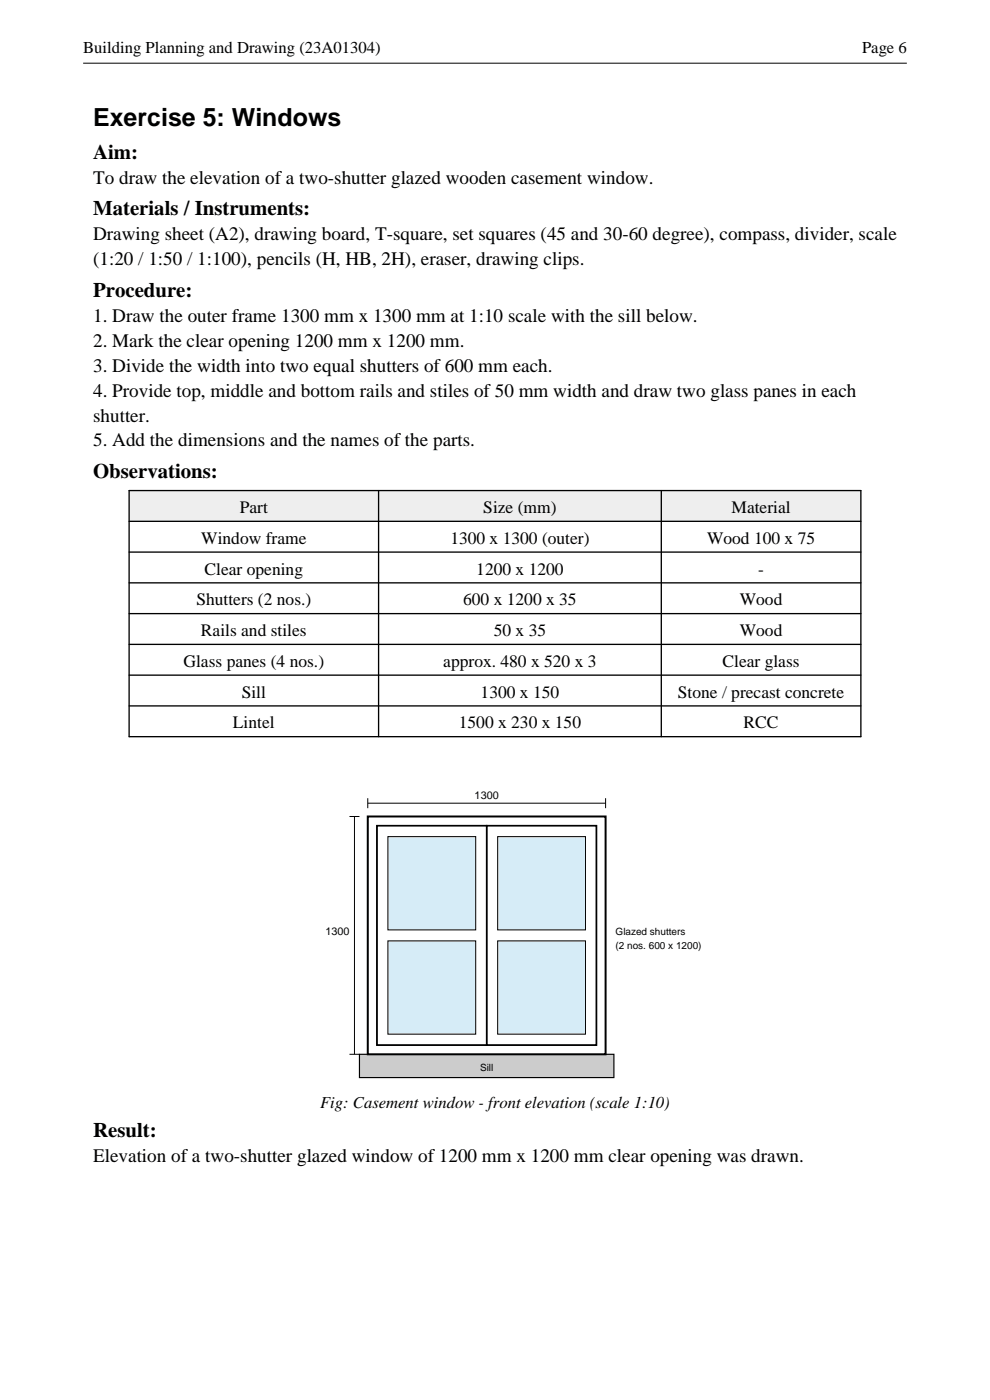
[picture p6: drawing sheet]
<svg xmlns="http://www.w3.org/2000/svg" width="210mm" height="297mm" viewBox="0 0 210 297" stroke-linecap="round" stroke-linejoin="round" font-family="sans-serif">
<defs><g id="words">
<text font-size="5.3" x="19.8" y="26.8">Exercise 5: Windows</text>
<g font-size="4.4">
<text x="19.8" y="33.7">Aim:</text>
<text x="19.8" y="45.7">Materials / Instruments:</text>
<text x="19.8" y="63">Procedure:</text>
<text x="19.8" y="101.4">Observations:</text>
<text x="19.8" y="241.1">Result:</text>
</g>
<g font-size="4.1">
<text x="19.8" y="39">To draw the elevation of a two-shutter glazed wooden casement window.</text>
<text x="19.8" y="51">Drawing sheet (A2), drawing board, T-square, set squares (45 and 30-60 degree), compass, divider, scale</text>
<text x="19.8" y="56.3">(1:20 / 1:50 / 1:100), pencils (H, HB, 2H), eraser, drawing clips.</text>
<text x="19.8" y="68.3">1. Draw the outer frame 1300 mm x 1300 mm at 1:10 scale with the sill below.</text>
<text x="19.8" y="73.6">2. Mark the clear opening 1200 mm x 1200 mm.</text>
<text x="19.8" y="78.8">3. Divide the width into two equal shutters of 600 mm each.</text>
<text x="19.8" y="84.1">4. Provide top, middle and bottom rails and stiles of 50 mm width and draw two glass panes in each</text>
<text x="19.8" y="89.4">shutter.</text>
<text x="19.8" y="94.7">5. Add the dimensions and the names of the parts.</text>
<text x="19.8" y="246.4">Elevation of a two-shutter glazed window of 1200 mm x 1200 mm clear opening was drawn.</text>
</g>
<g font-size="3.7">
<text x="50.9" y="108.8">Part</text>
<text x="102.5" y="108.8">Size (mm)</text>
<text x="155.2" y="108.8">Material</text>
<text x="42.7" y="115.4">Window frame</text>
<text x="95.5" y="115.4">1300 x 1300 (outer)</text>
<text x="150" y="115.4">Wood 100 x 75</text>
<text x="43.4" y="121.9">Clear opening</text>
<text x="101" y="121.9">1200 x 1200</text>
<text x="160.8" y="121.9">-</text>
<text x="41.7" y="128.4">Shutters (2 nos.)</text>
<text x="98.3" y="128.4">600 x 1200 x 35</text>
<text x="156.9" y="128.4">Wood</text>
<text x="42.6" y="134.9">Rails and stiles</text>
<text x="104.7" y="134.9">50 x 35</text>
<text x="156.9" y="134.9">Wood</text>
<text x="38.9" y="141.5">Glass panes (4 nos.)</text>
<text x="94" y="141.5">approx. 480 x 520 x 3</text>
<text x="153.3" y="141.5">Clear glass</text>
<text x="51.3" y="148">Sill</text>
<text x="102" y="148">1300 x 150</text>
<text x="143.8" y="148">Stone / precast concrete</text>
<text x="49.4" y="154.5">Lintel</text>
<text x="97.3" y="154.5">1500 x 230 x 150</text>
<text x="157.7" y="154.5">RCC</text>
</g>
<g font-size="3.5">
<text x="17.6" y="11.3">Building Planning and Drawing (23A01304)</text>
<text x="182.9" y="11.3">Page 6</text>
<text x="67.9" y="234.9">Fig: Casement window - front elevation (scale 1:10)</text>
</g>
<g font-size="2.3">
<text x="100.7" y="169.5">1300</text>
<text x="69" y="198.4">1300</text>
</g>
<g font-size="2.1">
<text x="130.6" y="198.4">Glazed shutters</text>
<text x="130.6" y="201.3">(2 nos. 600 x 1200)</text>
<text x="101.8" y="227.2">Sill</text>
</g>
</g></defs>
<path d="M17.6 13.4h174.8" fill="none" stroke="#000" stroke-width=".21"/>
<path d="M27.4 104.1h155.2v6.5h-155.2z" fill-rule="evenodd" fill="#eee"/>
<path d="M27.4 104.1h155.2v52.2h-155.2zM27.4 110.6h155.2M27.4 117.1h155.2M80.3 104.1v52.2M140.3 104.1v52.2M27.4 123.6h155.2M27.4 130.2h155.2M27.4 136.7h155.2M27.4 143.2h155.2M27.4 149.8h155.2" fill="none" stroke="#000" stroke-width=".28"/>
<path d="M76.2 223.7h54v4.9h-54z" fill-rule="evenodd" fill="#ccc" stroke="#000" stroke-width=".25"/>
<path d="M78 173.2h50.5v50.5h-50.5z" fill-rule="evenodd" fill="#fff" stroke="#000" stroke-width=".42"/>
<path d="M80 175.2h46.5v46.5h-46.5z" fill="none" stroke="#000" stroke-width=".28"/>
<path d="M80 175.2h23.2v46.5h-23.2z" fill="none" stroke="#000" stroke-width=".32"/>
<g fill="#d6ecf7" stroke="#000" stroke-width=".21">
<path d="M82.3 199.6h18.6v19.8h-18.6z" fill-rule="evenodd"/>
<path d="M82.3 177.5h18.6v19.8h-18.6z" fill-rule="evenodd"/>
</g>
<path d="M103.2 175.2h23.3v46.5h-23.3z" fill="none" stroke="#000" stroke-width=".32"/>
<g fill="#d6ecf7" stroke="#000" stroke-width=".21">
<path d="M105.6 199.6h18.6v19.8h-18.6z" fill-rule="evenodd"/>
<path d="M105.6 177.5h18.6v19.8h-18.6z" fill-rule="evenodd"/>
</g>
<path d="M74.1 173.2h2.1M75.2 173.2v50.5M78 170.4h50.5M78 169.3v2.1M128.5 169.3v2.1M74.1 223.7h2.1" fill="none" stroke="#000" stroke-width=".21"/>
<use href="#words"/>
</svg>
